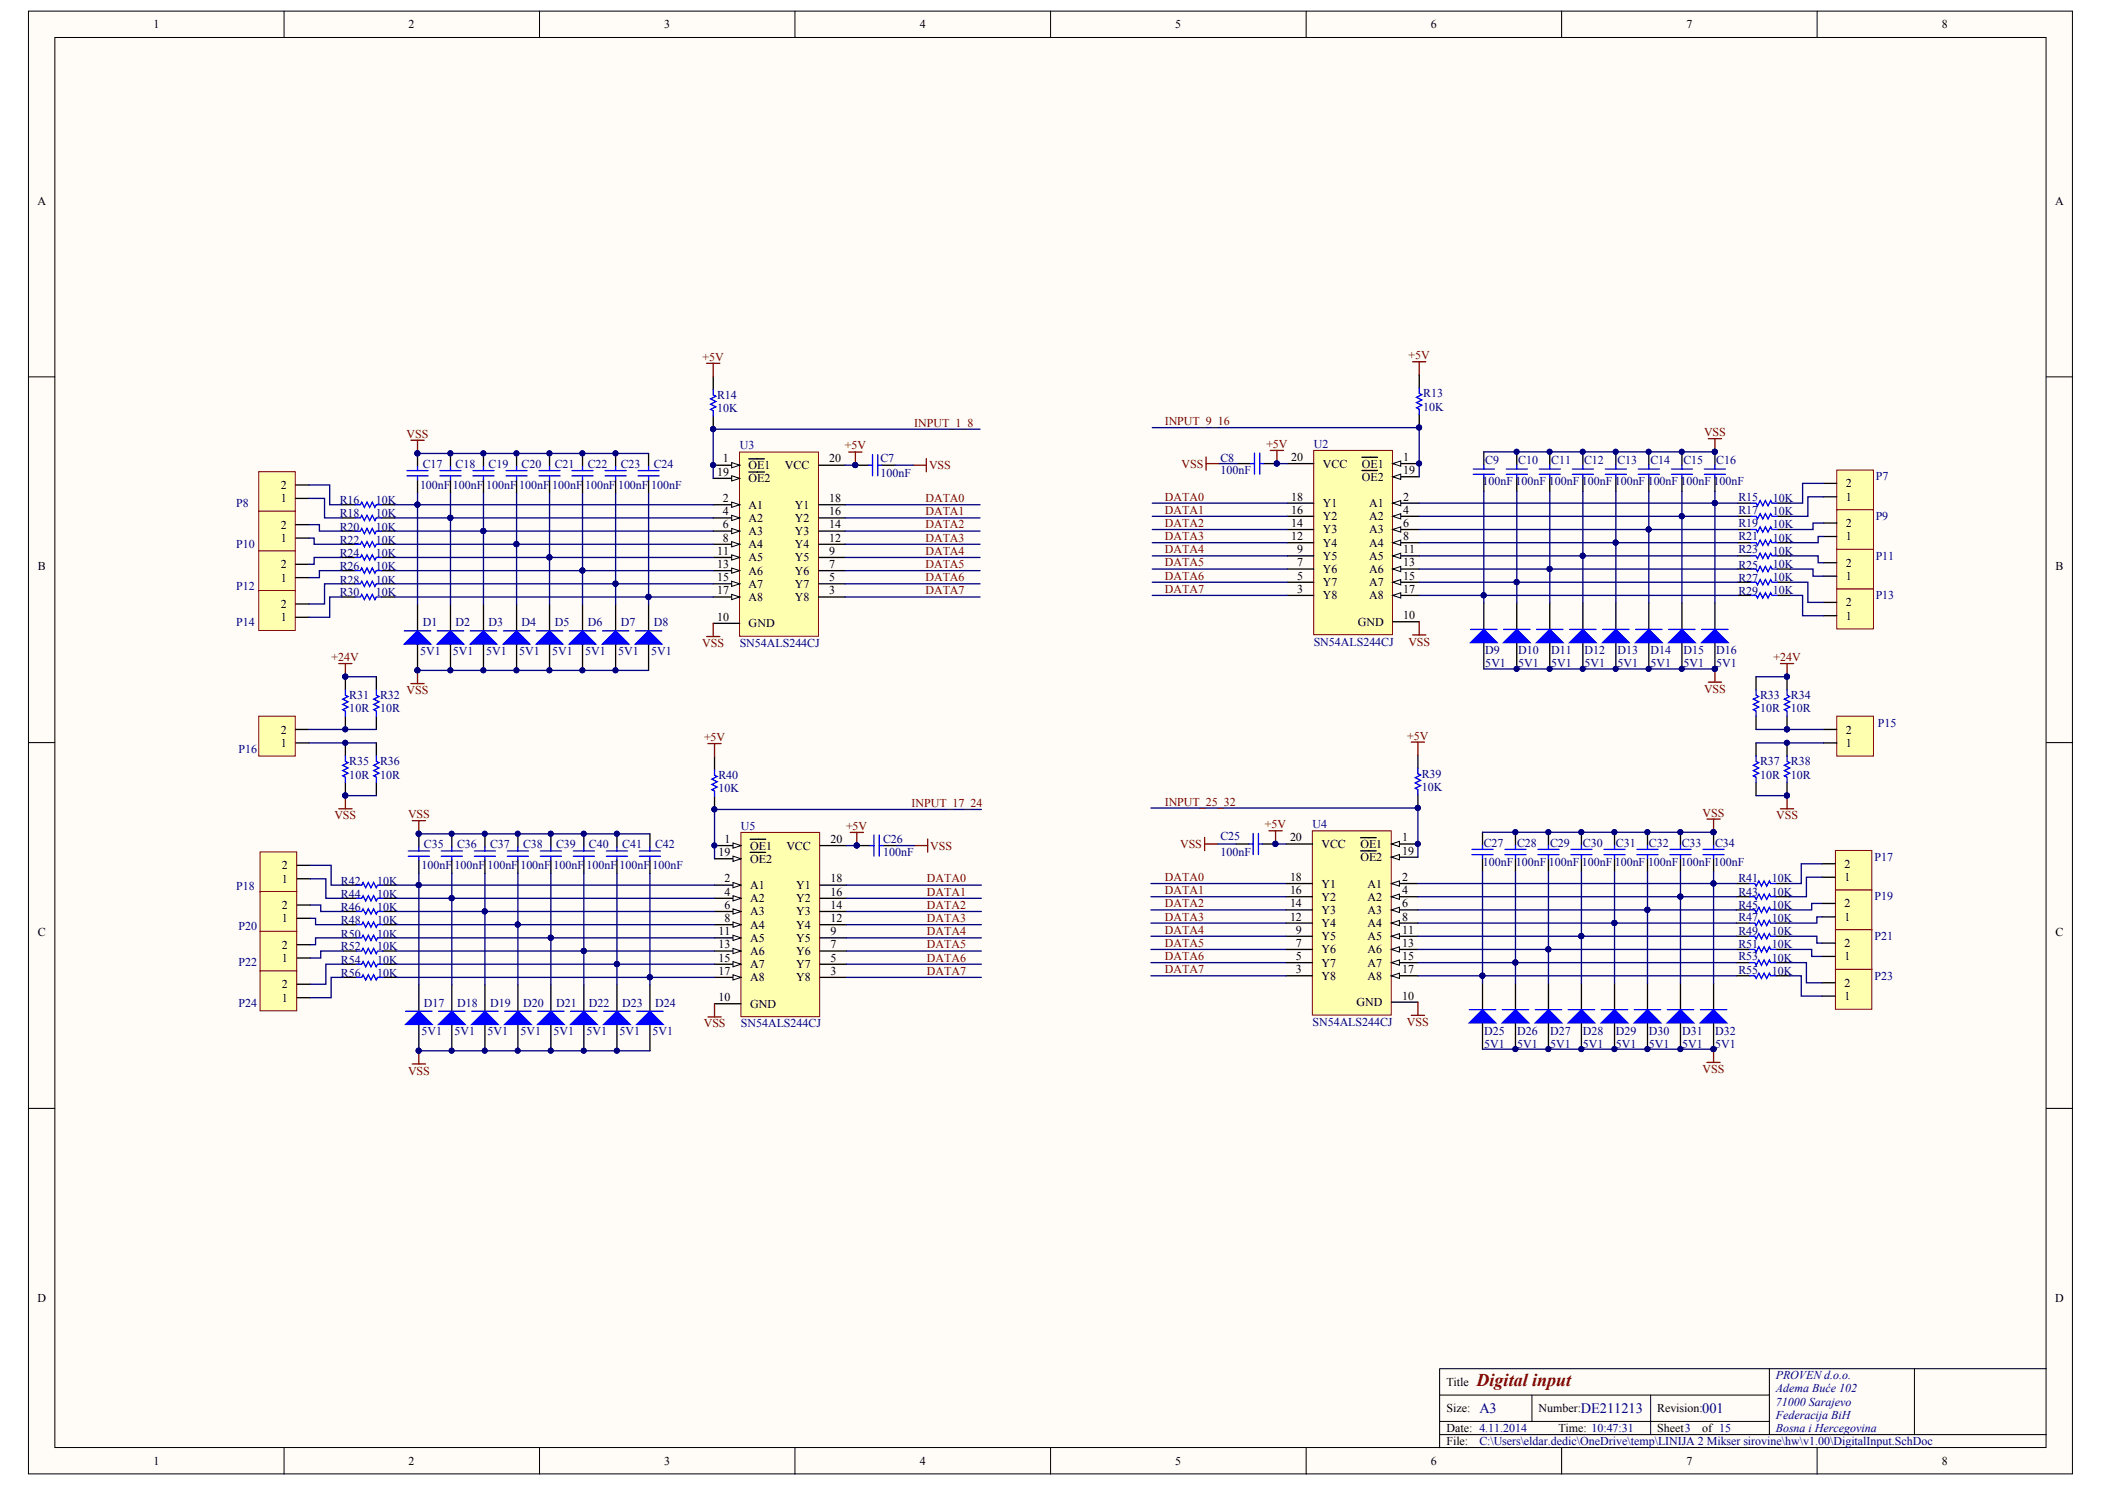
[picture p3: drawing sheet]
<svg xmlns="http://www.w3.org/2000/svg" width="297mm" height="210mm" viewBox="0 0 297 210" stroke-linecap="round" stroke-linejoin="round" font-family="sans-serif">
<defs><g id="words">
<text font-size="2.5" fill="#800000" x="208.4" y="195.5">Digital input</text>
<g font-size="2" fill="#000080">
<text x="208.8" y="199.3">A3</text>
<text x="223.1" y="199.3">DE211213</text>
<text x="240.2" y="199.3">001</text>
</g>
<g font-size="1.7">
<text x="21.6" y="4">1</text>
<text x="57.7" y="4">2</text>
<text x="93.7" y="4">3</text>
<text x="129.8" y="4">4</text>
<text x="165.8" y="4">5</text>
<text x="201.9" y="4">6</text>
<text x="238" y="4">7</text>
<text x="274" y="4">8</text>
<text x="5.3" y="28.9">A</text>
<text x="290" y="28.9">A</text>
<text x="102" y="65.2">1</text>
<text x="117" y="65.2">20</text>
<text x="182.2" y="65">20</text>
<text x="186.7" y="66">VCC</text>
<text x="192.2" y="66">OE1</text>
<text x="198" y="65">1</text>
<text x="39.6" y="70.9">1</text>
<text x="39.6" y="69">2</text>
<text x="101.2" y="67.1">19</text>
<text x="102" y="70.8">2</text>
<text x="105.6" y="66.2">OE1</text>
<text x="105.6" y="71.7">A1</text>
<text x="105.6" y="68">OE2</text>
<text x="110.8" y="66.2">VCC</text>
<text x="112.2" y="71.7">Y1</text>
<text x="117" y="70.8">18</text>
<text x="182.2" y="70.6">18</text>
<text x="186.7" y="71.5">Y1</text>
<text x="192.2" y="67.8">OE2</text>
<text x="193.2" y="71.5">A1</text>
<text x="198" y="70.6">2</text>
<text x="198" y="66.9">19</text>
<text x="260.5" y="70.6">1</text>
<text x="260.5" y="68.7">2</text>
<text x="39.6" y="76.5">1</text>
<text x="39.6" y="74.6">2</text>
<text x="102" y="72.7">4</text>
<text x="102" y="74.5">6</text>
<text x="102" y="76.4">8</text>
<text x="105.6" y="73.6">A2</text>
<text x="105.6" y="75.5">A3</text>
<text x="105.6" y="77.3">A4</text>
<text x="112.2" y="77.3">Y4</text>
<text x="112.2" y="75.5">Y3</text>
<text x="112.2" y="73.6">Y2</text>
<text x="117" y="76.4">12</text>
<text x="117" y="74.5">14</text>
<text x="117" y="72.7">16</text>
<text x="182.2" y="76.2">12</text>
<text x="182.2" y="74.3">14</text>
<text x="182.2" y="72.5">16</text>
<text x="186.7" y="77.1">Y4</text>
<text x="186.7" y="75.3">Y3</text>
<text x="186.7" y="73.4">Y2</text>
<text x="193.2" y="73.4">A2</text>
<text x="193.2" y="75.3">A3</text>
<text x="193.2" y="77.1">A4</text>
<text x="198" y="72.5">4</text>
<text x="198" y="74.3">6</text>
<text x="198" y="76.2">8</text>
<text x="260.5" y="76.2">1</text>
<text x="260.5" y="74.4">2</text>
<text x="5.3" y="80.5">B</text>
<text x="39.6" y="82.1">1</text>
<text x="39.6" y="80.2">2</text>
<text x="101.2" y="78.3">11</text>
<text x="101.2" y="80.1">13</text>
<text x="101.2" y="82">15</text>
<text x="101.2" y="83.8">17</text>
<text x="105.6" y="79.2">A5</text>
<text x="105.6" y="81">A6</text>
<text x="105.6" y="82.9">A7</text>
<text x="112.2" y="82.9">Y7</text>
<text x="112.2" y="81">Y6</text>
<text x="112.2" y="79.2">Y5</text>
<text x="117" y="83.8">3</text>
<text x="117" y="82">5</text>
<text x="117" y="80.1">7</text>
<text x="117" y="78.3">9</text>
<text x="183" y="83.6">3</text>
<text x="183" y="81.8">5</text>
<text x="183" y="79.9">7</text>
<text x="183" y="78">9</text>
<text x="186.7" y="82.7">Y7</text>
<text x="186.7" y="80.8">Y6</text>
<text x="186.7" y="79">Y5</text>
<text x="193.2" y="79">A5</text>
<text x="193.2" y="80.8">A6</text>
<text x="193.2" y="82.7">A7</text>
<text x="198" y="78">11</text>
<text x="198" y="79.9">13</text>
<text x="198" y="81.8">15</text>
<text x="198" y="83.6">17</text>
<text x="260.5" y="81.8">1</text>
<text x="260.5" y="79.9">2</text>
<text x="290" y="80.5">B</text>
<text x="39.6" y="87.6">1</text>
<text x="39.6" y="85.8">2</text>
<text x="101.2" y="87.6">10</text>
<text x="105.6" y="88.5">GND</text>
<text x="105.6" y="84.8">A8</text>
<text x="112.2" y="84.8">Y8</text>
<text x="186.7" y="84.6">Y8</text>
<text x="191.6" y="88.3">GND</text>
<text x="193.2" y="84.6">A8</text>
<text x="198" y="87.3">10</text>
<text x="260.5" y="87.4">1</text>
<text x="260.5" y="85.5">2</text>
<text x="39.6" y="105.3">1</text>
<text x="39.6" y="103.5">2</text>
<text x="260.5" y="105.3">1</text>
<text x="260.5" y="103.5">2</text>
<text x="102.2" y="118.9">1</text>
<text x="105.9" y="119.8">OE1</text>
<text x="111" y="119.8">VCC</text>
<text x="117.2" y="118.9">20</text>
<text x="182" y="118.7">20</text>
<text x="186.5" y="119.6">VCC</text>
<text x="192" y="119.6">OE1</text>
<text x="197.8" y="118.7">1</text>
<text x="39.8" y="124.5">1</text>
<text x="39.8" y="122.6">2</text>
<text x="101.4" y="120.8">19</text>
<text x="102.2" y="124.5">2</text>
<text x="105.9" y="125.4">A1</text>
<text x="105.9" y="121.7">OE2</text>
<text x="112.4" y="125.4">Y1</text>
<text x="117.2" y="124.5">18</text>
<text x="182" y="124.3">18</text>
<text x="186.5" y="125.2">Y1</text>
<text x="192" y="121.5">OE2</text>
<text x="193" y="125.2">A1</text>
<text x="197.8" y="124.3">2</text>
<text x="197.8" y="120.6">19</text>
<text x="260.3" y="124.3">1</text>
<text x="260.3" y="122.4">2</text>
<text x="39.8" y="130.1">1</text>
<text x="39.8" y="128.2">2</text>
<text x="101.4" y="131.9">11</text>
<text x="102.2" y="126.3">4</text>
<text x="102.2" y="128.2">6</text>
<text x="102.2" y="130.1">8</text>
<text x="105.9" y="127.3">A2</text>
<text x="105.9" y="129.1">A3</text>
<text x="105.9" y="131">A4</text>
<text x="112.4" y="131">Y4</text>
<text x="112.4" y="129.1">Y3</text>
<text x="112.4" y="127.3">Y2</text>
<text x="117.2" y="130.1">12</text>
<text x="117.2" y="128.2">14</text>
<text x="117.2" y="126.3">16</text>
<text x="117.2" y="131.9">9</text>
<text x="182" y="129.9">12</text>
<text x="182" y="128">14</text>
<text x="182" y="126.1">16</text>
<text x="182.9" y="131.7">9</text>
<text x="186.5" y="130.8">Y4</text>
<text x="186.5" y="128.9">Y3</text>
<text x="186.5" y="127.1">Y2</text>
<text x="193" y="127.1">A2</text>
<text x="193" y="128.9">A3</text>
<text x="193" y="130.8">A4</text>
<text x="197.8" y="126.1">4</text>
<text x="197.8" y="128">6</text>
<text x="197.8" y="129.9">8</text>
<text x="197.8" y="131.7">11</text>
<text x="260.3" y="129.9">1</text>
<text x="260.3" y="128">2</text>
<text x="5.3" y="132.1">C</text>
<text x="39.8" y="135.7">1</text>
<text x="39.8" y="133.8">2</text>
<text x="101.4" y="133.8">13</text>
<text x="101.4" y="135.6">15</text>
<text x="101.4" y="137.5">17</text>
<text x="105.9" y="132.9">A5</text>
<text x="105.9" y="134.7">A6</text>
<text x="105.9" y="136.6">A7</text>
<text x="112.4" y="136.6">Y7</text>
<text x="112.4" y="134.7">Y6</text>
<text x="112.4" y="132.9">Y5</text>
<text x="117.2" y="137.5">3</text>
<text x="117.2" y="135.6">5</text>
<text x="117.2" y="133.8">7</text>
<text x="182.9" y="137.3">3</text>
<text x="182.9" y="135.4">5</text>
<text x="182.9" y="133.6">7</text>
<text x="186.5" y="136.4">Y7</text>
<text x="186.5" y="134.5">Y6</text>
<text x="186.5" y="132.6">Y5</text>
<text x="193" y="132.6">A5</text>
<text x="193" y="134.5">A6</text>
<text x="193" y="136.4">A7</text>
<text x="197.8" y="133.6">13</text>
<text x="197.8" y="135.4">15</text>
<text x="197.8" y="137.3">17</text>
<text x="260.3" y="135.5">1</text>
<text x="260.3" y="133.6">2</text>
<text x="290" y="132.1">C</text>
<text x="39.8" y="141.3">1</text>
<text x="39.8" y="139.4">2</text>
<text x="101.4" y="141.2">10</text>
<text x="105.9" y="142.2">GND</text>
<text x="105.9" y="138.4">A8</text>
<text x="112.4" y="138.4">Y8</text>
<text x="186.5" y="138.2">Y8</text>
<text x="191.4" y="141.9">GND</text>
<text x="193" y="138.2">A8</text>
<text x="197.8" y="141">10</text>
<text x="260.3" y="141.1">1</text>
<text x="260.3" y="139.2">2</text>
<text x="5.3" y="183.7">D</text>
<text x="290" y="183.7">D</text>
<text x="204.1" y="195.5">Title</text>
<text x="204.1" y="199.2">Size:</text>
<text x="204.1" y="202">Date: 4.11.2014</text>
<text x="204.1" y="203.9">File:</text>
<text x="217.1" y="199.2">Number:</text>
<text x="219.9" y="202">Time: 10:47:31</text>
<text x="233.9" y="199.2">Revision:</text>
<text x="233.9" y="202">Sheet3</text>
<text x="240.2" y="202">of 15</text>
<text x="21.6" y="206.6">1</text>
<text x="57.7" y="206.6">2</text>
<text x="93.7" y="206.6">3</text>
<text x="129.8" y="206.6">4</text>
<text x="165.8" y="206.6">5</text>
<text x="201.9" y="206.6">6</text>
<text x="238" y="206.6">7</text>
<text x="274" y="206.6">8</text>
</g>
<g font-size="1.7" fill="#800000">
<text x="99.1" y="50.9">+5V</text>
<text x="198.8" y="50.7">+5V</text>
<text x="164.4" y="60">INPUT_9_16</text>
<text x="57.4" y="61.7">VSS</text>
<text x="119.2" y="63.4">+5V</text>
<text x="129" y="60.2">INPUT_1_8</text>
<text x="166.7" y="66">VSS</text>
<text x="178.7" y="63.2">+5V</text>
<text x="240.5" y="61.5">VSS</text>
<text x="130.6" y="70.8">DATA0</text>
<text x="131.1" y="66.2">VSS</text>
<text x="164.4" y="70.6">DATA0</text>
<text x="130.6" y="72.7">DATA1</text>
<text x="130.6" y="74.5">DATA2</text>
<text x="130.6" y="76.4">DATA3</text>
<text x="164.4" y="72.5">DATA1</text>
<text x="164.4" y="74.3">DATA2</text>
<text x="164.4" y="76.2">DATA3</text>
<text x="130.6" y="78.3">DATA4</text>
<text x="130.6" y="80.1">DATA5</text>
<text x="130.6" y="82">DATA6</text>
<text x="130.6" y="83.8">DATA7</text>
<text x="164.4" y="78">DATA4</text>
<text x="164.4" y="79.9">DATA5</text>
<text x="164.4" y="81.8">DATA6</text>
<text x="164.4" y="83.6">DATA7</text>
<text x="46.8" y="93.3">+24V</text>
<text x="99.1" y="91.3">VSS</text>
<text x="198.7" y="91.1">VSS</text>
<text x="250.3" y="93.3">+24V</text>
<text x="57.4" y="97.9">VSS</text>
<text x="240.5" y="97.7">VSS</text>
<text x="99.3" y="104.5">+5V</text>
<text x="198.6" y="104.3">+5V</text>
<text x="128.6" y="113.8">INPUT_17_24</text>
<text x="164.4" y="113.6">INPUT_25_32</text>
<text x="47.2" y="115.6">VSS</text>
<text x="57.6" y="115.4">VSS</text>
<text x="119.4" y="117.1">+5V</text>
<text x="131.3" y="119.8">VSS</text>
<text x="166.5" y="119.6">VSS</text>
<text x="178.5" y="116.8">+5V</text>
<text x="240.2" y="115.2">VSS</text>
<text x="250.6" y="115.6">VSS</text>
<text x="130.8" y="124.5">DATA0</text>
<text x="164.4" y="124.3">DATA0</text>
<text x="130.8" y="126.3">DATA1</text>
<text x="130.8" y="128.2">DATA2</text>
<text x="130.8" y="130.1">DATA3</text>
<text x="130.8" y="131.9">DATA4</text>
<text x="164.4" y="126.1">DATA1</text>
<text x="164.4" y="128">DATA2</text>
<text x="164.4" y="129.9">DATA3</text>
<text x="164.4" y="131.7">DATA4</text>
<text x="130.8" y="133.8">DATA5</text>
<text x="130.8" y="135.6">DATA6</text>
<text x="130.8" y="137.5">DATA7</text>
<text x="164.4" y="133.6">DATA5</text>
<text x="164.4" y="135.4">DATA6</text>
<text x="164.4" y="137.3">DATA7</text>
<text x="99.3" y="144.9">VSS</text>
<text x="198.5" y="144.7">VSS</text>
<text x="57.6" y="151.6">VSS</text>
<text x="240.2" y="151.4">VSS</text>
</g>
<g font-size="1.7" fill="#000080">
<text x="101.2" y="56.3">R14</text>
<text x="101.2" y="58.1">10K</text>
<text x="200.8" y="56.1">R13</text>
<text x="200.8" y="57.9">10K</text>
<text x="104.4" y="63.4">U3</text>
<text x="124.2" y="65.1">C7</text>
<text x="172.2" y="65.1">C8</text>
<text x="185.4" y="63.2">U2</text>
<text x="209.6" y="65.5">C9</text>
<text x="214.2" y="65.5">C10</text>
<text x="218.9" y="65.5">C11</text>
<text x="223.5" y="65.5">C12</text>
<text x="228.2" y="65.5">C13</text>
<text x="232.9" y="65.5">C14</text>
<text x="237.5" y="65.5">C15</text>
<text x="242.2" y="65.5">C16</text>
<text x="33.3" y="71.5">P8</text>
<text x="47.9" y="71.2">R16</text>
<text x="53.1" y="71.2">10K</text>
<text x="59.3" y="69">100nF 100nF 100nF 100nF 100nF 100nF 100nF 100nF</text>
<text x="59.6" y="66">C17</text>
<text x="64.3" y="66">C18</text>
<text x="68.9" y="66">C19</text>
<text x="73.6" y="66">C20</text>
<text x="78.3" y="66">C21</text>
<text x="82.9" y="66">C22</text>
<text x="87.6" y="66">C23</text>
<text x="92.2" y="66">C24</text>
<text x="124.2" y="67.3">100nF</text>
<text x="172.2" y="66.9">100nF</text>
<text x="209.2" y="68.5">100nF 100nF 100nF 100nF 100nF 100nF 100nF 100nF</text>
<text x="245.3" y="70.7">R15</text>
<text x="250.2" y="70.8">10K</text>
<text x="264.7" y="67.8">P7</text>
<text x="33.3" y="77.3">P10</text>
<text x="47.9" y="73">R18</text>
<text x="47.9" y="74.9">R20</text>
<text x="47.9" y="76.7">R22</text>
<text x="53.1" y="73">10K</text>
<text x="53.1" y="74.9">10K</text>
<text x="53.1" y="76.7">10K</text>
<text x="245.3" y="72.6">R17</text>
<text x="245.3" y="74.4">R19</text>
<text x="245.3" y="76.2">R21</text>
<text x="250.2" y="72.7">10K</text>
<text x="250.2" y="74.5">10K</text>
<text x="250.2" y="76.4">10K</text>
<text x="264.7" y="73.4">P9</text>
<text x="33.3" y="83.2">P12</text>
<text x="47.9" y="78.6">R24</text>
<text x="47.9" y="80.4">R26</text>
<text x="47.9" y="82.3">R28</text>
<text x="53.1" y="78.6">10K</text>
<text x="53.1" y="80.4">10K</text>
<text x="53.1" y="82.3">10K</text>
<text x="245.3" y="78">R23</text>
<text x="245.3" y="80.2">R25</text>
<text x="245.3" y="82.1">R27</text>
<text x="245.3" y="83.9">R29</text>
<text x="250.2" y="78.3">10K</text>
<text x="250.2" y="80.1">10K</text>
<text x="250.2" y="82">10K</text>
<text x="250.2" y="83.8">10K</text>
<text x="264.7" y="79">P11</text>
<text x="33.3" y="88.3">P14</text>
<text x="47.9" y="84.1">R30</text>
<text x="53.1" y="84.1">10K</text>
<text x="59.6" y="88.4">D1</text>
<text x="64.3" y="88.4">D2</text>
<text x="68.9" y="88.4">D3</text>
<text x="73.6" y="88.4">D4</text>
<text x="78.3" y="88.4">D5</text>
<text x="82.9" y="88.4">D6</text>
<text x="87.6" y="88.4">D7</text>
<text x="92.2" y="88.4">D8</text>
<text x="264.7" y="84.6">P13</text>
<text x="59.3" y="92.4">5V1</text>
<text x="63.9" y="92.4">5V1</text>
<text x="68.6" y="92.4">5V1</text>
<text x="73.3" y="92.4">5V1</text>
<text x="77.9" y="92.4">5V1</text>
<text x="82.6" y="92.4">5V1</text>
<text x="87.2" y="92.4">5V1</text>
<text x="91.9" y="92.4">5V1</text>
<text x="104.4" y="91.3">SN54ALS244CJ</text>
<text x="185.4" y="91.1">SN54ALS244CJ</text>
<text x="209.6" y="92.3">D9</text>
<text x="209.6" y="94.1">5V1</text>
<text x="214.2" y="92.3">D10</text>
<text x="214.2" y="94.1">5V1</text>
<text x="218.9" y="92.3">D11</text>
<text x="218.9" y="94.1">5V1</text>
<text x="223.6" y="92.3">D12</text>
<text x="223.6" y="94.1">5V1</text>
<text x="228.2" y="92.3">D13</text>
<text x="228.2" y="94.1">5V1</text>
<text x="232.9" y="92.3">D14</text>
<text x="232.9" y="94.1">5V1</text>
<text x="237.5" y="92.3">D15</text>
<text x="237.5" y="94.1">5V1</text>
<text x="242.2" y="92.3">D16</text>
<text x="242.2" y="94.1">5V1</text>
<text x="49.3" y="98.6">R31</text>
<text x="49.3" y="100.5">10R</text>
<text x="53.6" y="98.6">R32</text>
<text x="53.6" y="100.5">10R</text>
<text x="248.4" y="98.6">R33</text>
<text x="248.4" y="100.5">10R</text>
<text x="252.7" y="98.6">R34</text>
<text x="252.7" y="100.5">10R</text>
<text x="33.7" y="106.2">P16</text>
<text x="49.3" y="108">R35</text>
<text x="53.6" y="108">R36</text>
<text x="248.4" y="108">R37</text>
<text x="252.7" y="108">R38</text>
<text x="265" y="102.6">P15</text>
<text x="49.3" y="109.8">10R</text>
<text x="53.6" y="109.8">10R</text>
<text x="101.4" y="109.9">R40</text>
<text x="101.4" y="111.8">10K</text>
<text x="200.6" y="109.7">R39</text>
<text x="200.6" y="111.6">10K</text>
<text x="248.4" y="109.8">10R</text>
<text x="252.7" y="109.8">10R</text>
<text x="59.8" y="119.7">C35</text>
<text x="64.5" y="119.7">C36</text>
<text x="69.2" y="119.7">C37</text>
<text x="73.8" y="119.7">C38</text>
<text x="78.5" y="119.7">C39</text>
<text x="83.1" y="119.7">C40</text>
<text x="87.8" y="119.7">C41</text>
<text x="92.5" y="119.7">C42</text>
<text x="104.5" y="117.1">U5</text>
<text x="124.6" y="118.9">C26</text>
<text x="172.2" y="118.5">C25</text>
<text x="185.2" y="116.8">U4</text>
<text x="209.4" y="119.5">C27</text>
<text x="214.1" y="119.5">C28</text>
<text x="218.7" y="119.5">C29</text>
<text x="223.4" y="119.5">C30</text>
<text x="228" y="119.5">C31</text>
<text x="232.7" y="119.5">C32</text>
<text x="237.3" y="119.5">C33</text>
<text x="242" y="119.5">C34</text>
<text x="33.3" y="125.6">P18</text>
<text x="48.1" y="124.8">R42</text>
<text x="53.2" y="124.8">10K</text>
<text x="59.5" y="122.6">100nF 100nF 100nF 100nF 100nF 100nF 100nF 100nF</text>
<text x="124.6" y="120.7">100nF</text>
<text x="172.2" y="120.7">100nF</text>
<text x="209.3" y="122.2">100nF 100nF 100nF 100nF 100nF 100nF 100nF 100nF</text>
<text x="245.3" y="124.5">R41</text>
<text x="250" y="124.5">10K</text>
<text x="264.5" y="121.4">P17</text>
<text x="33.7" y="131.1">P20</text>
<text x="48.1" y="126.6">R44</text>
<text x="48.1" y="128.5">R46</text>
<text x="48.1" y="130.4">R48</text>
<text x="53.2" y="126.6">10K</text>
<text x="53.2" y="128.5">10K</text>
<text x="53.2" y="130.4">10K</text>
<text x="245.3" y="126.3">R43</text>
<text x="245.3" y="128.2">R45</text>
<text x="245.3" y="130">R47</text>
<text x="245.3" y="131.8">R49</text>
<text x="250" y="126.3">10K</text>
<text x="250" y="128.2">10K</text>
<text x="250" y="130.1">10K</text>
<text x="250" y="131.9">10K</text>
<text x="264.5" y="127">P19</text>
<text x="33.7" y="136.2">P22</text>
<text x="48.1" y="132.3">R50</text>
<text x="48.1" y="134.1">R52</text>
<text x="48.1" y="136">R54</text>
<text x="48.1" y="137.8">R56</text>
<text x="53.2" y="132.3">10K</text>
<text x="53.2" y="134.1">10K</text>
<text x="53.2" y="136">10K</text>
<text x="53.2" y="137.8">10K</text>
<text x="245.3" y="133.7">R51</text>
<text x="245.3" y="135.5">R53</text>
<text x="245.3" y="137.3">R55</text>
<text x="250" y="133.8">10K</text>
<text x="250" y="135.6">10K</text>
<text x="250" y="137.5">10K</text>
<text x="264.5" y="132.6">P21</text>
<text x="33.7" y="142.1">P24</text>
<text x="59.8" y="142">D17</text>
<text x="64.5" y="142">D18</text>
<text x="69.2" y="142">D19</text>
<text x="73.8" y="142">D20</text>
<text x="78.5" y="142">D21</text>
<text x="83.1" y="142">D22</text>
<text x="87.8" y="142">D23</text>
<text x="92.5" y="142">D24</text>
<text x="264.5" y="138.2">P23</text>
<text x="59.5" y="146">5V1</text>
<text x="64.1" y="146">5V1</text>
<text x="68.8" y="146">5V1</text>
<text x="73.4" y="146">5V1</text>
<text x="78.1" y="146">5V1</text>
<text x="82.8" y="146">5V1</text>
<text x="87.4" y="146">5V1</text>
<text x="92.1" y="146">5V1</text>
<text x="104.5" y="144.9">SN54ALS244CJ</text>
<text x="185.2" y="144.7">SN54ALS244CJ</text>
<text x="209.4" y="146">D25</text>
<text x="209.4" y="147.8">5V1</text>
<text x="214.1" y="146">D26</text>
<text x="214.1" y="147.8">5V1</text>
<text x="218.7" y="146">D27</text>
<text x="218.7" y="147.8">5V1</text>
<text x="223.4" y="146">D28</text>
<text x="223.4" y="147.8">5V1</text>
<text x="228" y="146">D29</text>
<text x="228" y="147.8">5V1</text>
<text x="232.7" y="146">D30</text>
<text x="232.7" y="147.8">5V1</text>
<text x="237.4" y="146">D31</text>
<text x="237.4" y="147.8">5V1</text>
<text x="242" y="146">D32</text>
<text x="242" y="147.8">5V1</text>
<text x="250.6" y="194.6">PROVENd.o.o.</text>
<text x="250.6" y="196.4">Adema Buće 102</text>
<text x="208.8" y="203.9">C:\Users\eldar.dedic\OneDrive\temp\LINIJA 2 Mikser sirovine\hw\v1.00\DigitalInput.SchDoc</text>
<text x="250.6" y="198.3">71000 Sarajevo</text>
<text x="250.6" y="200.1">Federacija BiH</text>
<text x="250.6" y="202">Bosna i Hercegovina</text>
</g>
</g></defs>
<g fill="#fffcf8" stroke="#000" stroke-width=".14">
<path d="M4 1.6h288.4v206.3h-288.4z"/>
<path d="M7.7 5.3h281v198.9h-281z"/>
</g>
<g fill="none" stroke="#000" stroke-width=".14">
<path d="M40.1 1.6v3.7M76.1 1.6v3.7M112.2 1.6v3.7M148.2 1.6v3.7M184.3 1.6v3.7M220.4 1.6v3.7M256.4 1.6v3.7M4 53.2h3.7M288.8 53.2h3.7M4 104.8h3.7M288.8 104.8h3.7M4 156.4h3.7"/>
<path d="M288.8 156.4h3.7M203.1 196.8h46.6M216.2 196.8v3.7M232.9 196.8v5.6M249.7 193.1v9.3M270.1 193.1h-67v11.1M288.8 193.1h-18.7v9.3M40.1 204.2v3.8M76.1 204.2v3.8M112.2 204.2v3.8M148.2 204.2v3.8M184.3 204.2v3.8"/>
<path d="M203.1 202.4h85.7M203.1 200.5h46.6M220.4 204.2v3.8M256.4 204.2v3.8"/>
</g>
<path d="M104.4 63.8h11.1v26h-11.1z" fill="#ffffb0" stroke="#800000" stroke-width=".14"/>
<path d="M100.6 65.6h3.8" fill="none" stroke="#000" stroke-width=".19"/>
<path d="M103.2 65.3l1.2 .3-1.2 .4z" fill="#fffcf8" stroke="#000" stroke-width=".14"/>
<path d="M100.6 71.2h3.8M105.7 64.7h2.2" fill="none" stroke="#000" stroke-width=".19"/>
<circle cx="100.6" cy="65.6" r=".35" fill="#000080" stroke="#000080" stroke-width=".14"/>
<path d="M103.2 70.8l1.2 .4-1.2 .4z" fill="#fffcf8" stroke="#000" stroke-width=".14"/>
<path d="M100.6 73.1h3.8" fill="none" stroke="#000" stroke-width=".19"/>
<path d="M103.2 72.7l1.2 .4-1.2 .3z" fill="#fffcf8" stroke="#000" stroke-width=".14"/>
<path d="M100.6 74.9h3.8" fill="none" stroke="#000" stroke-width=".19"/>
<path d="M103.2 74.5l1.2 .4-1.2 .4z" fill="#fffcf8" stroke="#000" stroke-width=".14"/>
<path d="M100.6 76.8h3.8" fill="none" stroke="#000" stroke-width=".19"/>
<path d="M103.2 76.4l1.2 .4-1.2 .3z" fill="#fffcf8" stroke="#000" stroke-width=".14"/>
<path d="M100.6 78.6h3.8M115.5 76.8h3.8M115.5 74.9h3.8M115.5 73.1h3.8M115.5 71.2h3.8M115.5 78.6h3.8M100.6 87.9h3.8M115.5 84.2h3.8M115.5 82.4h3.8M115.5 80.5h3.8" fill="none" stroke="#000" stroke-width=".19"/>
<path d="M103.2 78.3l1.2 .3-1.2 .4z" fill="#fffcf8" stroke="#000" stroke-width=".14"/>
<path d="M100.6 80.5h3.8" fill="none" stroke="#000" stroke-width=".19"/>
<path d="M103.2 80.1l1.2 .4-1.2 .4z" fill="#fffcf8" stroke="#000" stroke-width=".14"/>
<path d="M100.6 82.4h3.8" fill="none" stroke="#000" stroke-width=".19"/>
<path d="M103.2 82l1.2 .4-1.2 .3z" fill="#fffcf8" stroke="#000" stroke-width=".14"/>
<path d="M100.6 84.2h3.8" fill="none" stroke="#000" stroke-width=".19"/>
<path d="M103.2 83.8l1.2 .4-1.2 .4z" fill="#fffcf8" stroke="#000" stroke-width=".14"/>
<path d="M100.6 67.5h3.8" fill="none" stroke="#000" stroke-width=".19"/>
<path d="M103.2 67.1l1.2 .4-1.2 .4z" fill="#fffcf8" stroke="#000" stroke-width=".14"/>
<g fill="none" stroke="#000" stroke-width=".19">
<path d="M48.3 71.2h1.8M48.3 73.1h1.8M48.3 74.9h1.8M48.3 76.8h1.8M48.3 78.6h1.8M53.8 71.2h1.9M53.8 73.1h1.9M53.8 74.9h1.9M53.8 76.8h1.9M53.8 78.6h1.9M58.9 64v1.8M58.9 67.7v1.8"/>
<path d="M63.6 64v1.8M63.6 67.7v1.8M68.2 64v1.8M68.2 67.7v1.8M72.9 64v1.8M72.9 67.7v1.8M77.5 64v1.8M77.5 67.7v1.8M82.2 64v1.8M82.2 67.7v1.8M86.9 64v1.8M86.9 67.7v1.8"/>
<path d="M91.5 64v1.8M91.5 67.7v1.8M105.7 66.6h2.2M115.5 65.6h3.8M120.7 65.6h1.9M124.4 65.6h1.9M48.3 80.5h1.8M48.3 82.4h1.8M48.3 84.2h1.8M53.8 80.5h1.9M53.8 82.4h1.9M53.8 84.2h1.9"/>
<path d="M58.9 85.3v3.7M58.9 90.9v3.7M63.6 85.3v3.7M63.6 90.9v3.7M68.2 85.3v3.7M68.2 90.9v3.7M72.9 85.3v3.7M72.9 90.9v3.7M77.5 85.3v3.7M77.5 90.9v3.7M82.2 85.3v3.7M82.2 90.9v3.7"/>
<path d="M86.9 85.3v3.7M86.9 90.9v3.7M91.5 85.3v3.7M91.5 90.9v3.7"/>
</g>
<g fill="#000080" stroke="#000080" stroke-width=".14">
<circle cx="100.6" cy="65.6" r=".35"/>
<circle cx="100.6" cy="60.5" r=".35"/>
<circle cx="120.7" cy="65.6" r=".35"/>
<circle cx="58.9" cy="94.6" r=".35"/>
<circle cx="63.6" cy="94.6" r=".35"/>
<circle cx="68.2" cy="94.6" r=".35"/>
<circle cx="72.9" cy="94.6" r=".35"/>
<circle cx="77.5" cy="94.6" r=".35"/>
<circle cx="82.2" cy="94.6" r=".35"/>
<circle cx="86.9" cy="94.6" r=".35"/>
<circle cx="58.9" cy="63.9" r=".35"/>
<circle cx="63.6" cy="63.9" r=".35"/>
<circle cx="82.2" cy="63.9" r=".35"/>
<circle cx="77.5" cy="63.9" r=".35"/>
<circle cx="72.9" cy="63.9" r=".35"/>
<circle cx="68.2" cy="63.9" r=".35"/>
<circle cx="86.9" cy="63.9" r=".35"/>
<circle cx="77.5" cy="78.6" r=".35"/>
</g>
<g fill="none" stroke="#000080" stroke-width=".19">
<path d="M55.7 78.6h21.8M58.9 64h32.6M119.3 71.2h19M119.3 73.1h19M119.3 74.9h19M119.3 76.8h19M119.3 78.6h19M119.3 65.6h1.4M126.3 65.6h2.6M138.3 60.5h-37.7v7M58.9 94.6h32.6M119.3 80.5h19"/>
<path d="M119.3 82.4h19M119.3 84.2h19"/>
</g>
<path d="M58 62.1h1.8M58.9 62.1v1.9M119.8 63.8h1.8M120.7 63.8v1.8M128.9 65.6h1.8M130.7 64.7v1.9M58 96.4h1.8M58.9 94.6v1.8M99.7 89.8h1.9M100.6 87.9v1.9" fill="none" stroke="#800000" stroke-width=".19"/>
<g fill="none" stroke="#00f" stroke-width=".19">
<path d="M50.1 71.2h.8l.1-.4 .4 .8 .4-.8 .4 .8 .3-.8 .4 .8 .2-.4h.7M50.1 73.1h.8l.1-.4 .4 .7 .4-.7 .4 .7 .3-.7 .4 .7 .2-.3h.7M50.1 74.9h.8l.1-.4 .4 .8 .4-.8 .4 .8 .3-.8 .4 .8 .2-.4h.7M50.1 76.8h.8l.1-.4 .4 .7 .4-.7 .4 .7 .3-.7 .4 .7 .2-.3h.7M50.1 78.6h.8l.1-.3 .4 .7 .4-.7 .4 .7 .3-.7 .4 .7 .2-.4h.7M57.4 66.4h3M57.4 67.1h3M58.9 65.8v.6M58.9 67.1v.6M62.1 66.4h3M62.1 67.1h3M63.6 65.8v.6"/>
<path d="M63.6 67.1v.6M66.7 66.4h3M66.7 67.1h3M68.2 65.8v.6M68.2 67.1v.6M71.4 66.4h3M71.4 67.1h3M72.9 65.8v.6M72.9 67.1v.6M76.1 66.4h2.9M76.1 67.1h2.9M77.5 65.8v.6"/>
<path d="M77.5 67.1v.6M80.7 66.4h3M80.7 67.1h3M82.2 65.8v.6M82.2 67.1v.6M85.4 66.4h3M85.4 67.1h3M86.9 65.8v.6M86.9 67.1v.6M90 66.4h3M90 67.1h3M91.5 65.8v.6"/>
<path d="M91.5 67.1v.6M122.6 65.6h.5M123.1 64.1v3M123.9 64.1v3M123.9 65.6h.5M50.1 80.5h.8l.1-.4 .4 .8 .4-.8 .4 .8 .3-.8 .4 .8 .2-.4h.7M50.1 82.4h.8l.1-.4 .4 .7 .4-.7 .4 .7 .3-.7 .4 .7 .2-.3h.7M50.1 84.2h.8l.1-.4 .4 .8 .4-.8 .4 .8 .3-.8 .4 .8 .2-.4h.7M57.1 89h3.7M61.7 89h3.7M66.4 89h3.7M71 89h3.8"/>
<path d="M75.7 89h3.7M80.3 89h3.8M85 89h3.7M89.7 89h3.7"/>
</g>
<g fill="#00f" stroke="#00f" stroke-width=".19">
<path d="M57.1 90.9l1.8-1.9 1.9 1.9z"/>
<path d="M61.7 90.9l1.9-1.9 1.8 1.9z"/>
<path d="M66.4 90.9l1.8-1.9 1.9 1.9z"/>
<path d="M71 90.9l1.9-1.9 1.9 1.9z"/>
<path d="M75.7 90.9l1.8-1.9 1.9 1.9z"/>
<path d="M80.3 90.9l1.9-1.9 1.9 1.9z"/>
<path d="M85 90.9l1.9-1.9 1.8 1.9z"/>
<path d="M89.7 90.9l1.8-1.9 1.9 1.9z"/>
</g>
<path d="M36.5 66.5h5.2v5.6h-5.2z" fill="#ffffb0" stroke="#800000" stroke-width=".14"/>
<path d="M41.7 70.3h1.9M41.7 68.4h1.9" fill="none" stroke="#000" stroke-width=".19"/>
<path d="M36.5 72.1h5.2v5.6h-5.2z" fill="#ffffb0" stroke="#800000" stroke-width=".14"/>
<path d="M41.7 75.9h1.9M41.7 74h1.9" fill="none" stroke="#000" stroke-width=".19"/>
<path d="M36.5 77.7h5.2v5.6h-5.2z" fill="#ffffb0" stroke="#800000" stroke-width=".14"/>
<path d="M41.7 79.6h1.9M41.7 81.5h1.9" fill="none" stroke="#000" stroke-width=".19"/>
<path d="M36.5 83.3h5.2v5.6h-5.2z" fill="#ffffb0" stroke="#800000" stroke-width=".14"/>
<path d="M41.7 87.1h1.9M41.7 85.2h1.9" fill="none" stroke="#000" stroke-width=".19"/>
<g fill="none" stroke="#000080" stroke-width=".19">
<path d="M43.6 68.4h2.9v2.8h1.8M43.6 70.3h2.2v2.8h2.5M43.6 74h1.5v.9h3.2M43.6 75.9h.7v.9h4M48.3 78.6h-4v1h-.7M55.7 71.2h44.9M55.7 73.1h44.9M55.7 74.9h44.9M55.7 76.8h44.9M58.9 69.5v15.8M63.6 69.5v15.8M68.2 69.5v15.8"/>
<path d="M72.9 69.5v15.8M77.5 78.6h23.1M77.5 69.5v15.8M82.2 69.5v15.8M86.9 69.5v15.8M91.5 69.5v15.8M48.3 84.2h-1.8v2.9h-2.9M48.3 82.4h-2.5v2.8h-2.2M48.3 80.5h-3.2v1h-1.5M55.7 80.5h44.9M55.7 82.4h44.9M55.7 84.2h44.9"/>
</g>
<g fill="#000080" stroke="#000080" stroke-width=".14">
<circle cx="58.9" cy="71.2" r=".35"/>
<circle cx="63.6" cy="73" r=".35"/>
<circle cx="68.2" cy="74.9" r=".35"/>
<circle cx="72.9" cy="76.8" r=".35"/>
<circle cx="82.2" cy="80.5" r=".35"/>
<circle cx="86.9" cy="82.3" r=".35"/>
<circle cx="91.5" cy="84.2" r=".35"/>
<circle cx="77.5" cy="78.6" r=".35"/>
</g>
<path d="M104.6 117.4h11.1v26h-11.1z" fill="#ffffb0" stroke="#800000" stroke-width=".14"/>
<path d="M100.8 119.3h3.8" fill="none" stroke="#000" stroke-width=".19"/>
<path d="M103.4 118.9l1.2 .4-1.2 .4z" fill="#fffcf8" stroke="#000" stroke-width=".14"/>
<path d="M105.9 118.4h2.1M100.8 124.9h3.8" fill="none" stroke="#000" stroke-width=".19"/>
<circle cx="100.8" cy="119.3" r=".35" fill="#000080" stroke="#000080" stroke-width=".14"/>
<path d="M103.4 124.5l1.2 .4-1.2 .3z" fill="#fffcf8" stroke="#000" stroke-width=".14"/>
<path d="M100.8 126.7h3.8" fill="none" stroke="#000" stroke-width=".19"/>
<path d="M103.4 126.3l1.2 .4-1.2 .4z" fill="#fffcf8" stroke="#000" stroke-width=".14"/>
<path d="M100.8 128.6h3.8" fill="none" stroke="#000" stroke-width=".19"/>
<path d="M103.4 128.2l1.2 .4-1.2 .3z" fill="#fffcf8" stroke="#000" stroke-width=".14"/>
<path d="M100.8 130.4h3.8" fill="none" stroke="#000" stroke-width=".19"/>
<path d="M103.4 130.1l1.2 .3-1.2 .4z" fill="#fffcf8" stroke="#000" stroke-width=".14"/>
<path d="M100.8 132.3h3.8M115.7 130.4h3.7M115.7 128.6h3.7M115.7 126.7h3.7M115.7 124.9h3.7M115.7 137.9h3.7M115.7 136h3.7M115.7 134.2h3.7M115.7 132.3h3.7M100.8 141.6h3.8" fill="none" stroke="#000" stroke-width=".19"/>
<path d="M103.4 131.9l1.2 .4-1.2 .4z" fill="#fffcf8" stroke="#000" stroke-width=".14"/>
<path d="M100.8 134.2h3.8" fill="none" stroke="#000" stroke-width=".19"/>
<path d="M103.4 133.8l1.2 .4-1.2 .3z" fill="#fffcf8" stroke="#000" stroke-width=".14"/>
<path d="M100.8 136h3.8" fill="none" stroke="#000" stroke-width=".19"/>
<path d="M103.4 135.6l1.2 .4-1.2 .4z" fill="#fffcf8" stroke="#000" stroke-width=".14"/>
<path d="M100.8 137.9h3.8" fill="none" stroke="#000" stroke-width=".19"/>
<path d="M103.4 137.5l1.2 .4-1.2 .3z" fill="#fffcf8" stroke="#000" stroke-width=".14"/>
<path d="M100.8 121.1h3.8" fill="none" stroke="#000" stroke-width=".19"/>
<path d="M103.4 120.8l1.2 .3-1.2 .4z" fill="#fffcf8" stroke="#000" stroke-width=".14"/>
<g fill="none" stroke="#000" stroke-width=".19">
<path d="M59.1 117.6v1.9M63.8 117.6v1.9M68.4 117.6v1.9M73.1 117.6v1.9M77.7 117.6v1.9M82.4 117.6v1.9M87.1 117.6v1.9M91.7 117.6v1.9M115.7 119.3h3.7M120.9 119.3h1.9M124.6 119.3h1.9M48.4 124.9h1.9"/>
<path d="M48.4 126.7h1.9M48.4 128.6h1.9M48.4 130.4h1.9M48.4 132.3h1.9M48.4 134.2h1.9M48.4 136h1.9M48.4 137.9h1.9M54 124.9h1.9M54 126.7h1.9M54 128.6h1.9M54 130.4h1.9M54 132.3h1.9"/>
<path d="M54 134.2h1.9M54 136h1.9M54 137.9h1.9M59.1 121.3v1.9M59.1 138.9v3.8M63.8 121.3v1.9M63.8 138.9v3.8M68.4 121.3v1.9M68.4 138.9v3.8M73.1 121.3v1.9M73.1 138.9v3.8M77.7 121.3v1.9"/>
<path d="M77.7 138.9v3.8M82.4 121.3v1.9M82.4 138.9v3.8M87.1 121.3v1.9M87.1 138.9v3.8M91.7 121.3v1.9M91.7 138.9v3.8M105.9 120.2h2.1M59.1 144.5v3.7M63.8 144.5v3.7M68.4 144.5v3.7M73.1 144.5v3.7"/>
<path d="M77.7 144.5v3.7M82.4 144.5v3.7M87.1 144.5v3.7M91.7 144.5v3.7"/>
</g>
<g fill="#000080" stroke="#000080" stroke-width=".14">
<circle cx="100.8" cy="119.3" r=".35"/>
<circle cx="100.8" cy="114.2" r=".35"/>
<circle cx="120.9" cy="119.3" r=".35"/>
<circle cx="59.1" cy="148.2" r=".35"/>
<circle cx="63.7" cy="148.2" r=".35"/>
<circle cx="68.4" cy="148.2" r=".35"/>
<circle cx="73" cy="148.2" r=".35"/>
<circle cx="77.7" cy="148.2" r=".35"/>
<circle cx="82.4" cy="148.2" r=".35"/>
<circle cx="87" cy="148.2" r=".35"/>
<circle cx="59.1" cy="117.6" r=".35"/>
<circle cx="63.7" cy="117.6" r=".35"/>
<circle cx="82.4" cy="117.6" r=".35"/>
<circle cx="77.7" cy="117.6" r=".35"/>
<circle cx="73" cy="117.6" r=".35"/>
<circle cx="68.4" cy="117.6" r=".35"/>
<circle cx="87" cy="117.6" r=".35"/>
<circle cx="77.7" cy="132.3" r=".35"/>
</g>
<g fill="none" stroke="#000080" stroke-width=".19">
<path d="M59.1 117.6h32.6M119.4 119.3h1.5M126.5 119.3h2.5M138.5 114.2h-37.7v6.9M55.9 132.3h21.8M119.4 124.9h19.1M119.4 126.7h19.1M119.4 128.6h19.1M119.4 130.4h19.1M119.4 132.3h19.1M119.4 134.2h19.1M119.4 136h19.1"/>
<path d="M119.4 137.9h19.1M59.1 148.2h32.6"/>
</g>
<path d="M58.2 115.8h1.8M59.1 115.8v1.8M120 117.4h1.8M120.9 117.4v1.9M129 119.3h1.9M130.9 118.4v1.8M58.2 150.1h1.8M59.1 148.2v1.9M99.9 143.5h1.9M100.8 141.6v1.9" fill="none" stroke="#800000" stroke-width=".19"/>
<g fill="none" stroke="#00f" stroke-width=".19">
<path d="M59.1 119.5v.5M63.8 119.5v.5M68.4 119.5v.5M73.1 119.5v.5M77.7 119.5v.5M82.4 119.5v.5M87.1 119.5v.5M91.7 119.5v.5M122.8 119.3h.5M123.3 117.8v3M124.1 117.8v3M124.1 119.3h.5"/>
<path d="M50.3 124.9h.7l.2-.4 .4 .7 .4-.7 .3 .7 .4-.7 .4 .7 .2-.3h.7M50.3 126.7h.7l.2-.4 .4 .8 .4-.8 .3 .8 .4-.8 .4 .8 .2-.4h.7M50.3 128.6h.7l.2-.4 .4 .7 .4-.7 .3 .7 .4-.7 .4 .7 .2-.3h.7M50.3 130.4h.7l.2-.3 .4 .7 .4-.7 .3 .7 .4-.7 .4 .7 .2-.4h.7M50.3 132.3h.7l.2-.4 .4 .8 .4-.8 .3 .8 .4-.8 .4 .8 .2-.4h.7M50.3 134.2h.7l.2-.4 .4 .7 .4-.7 .3 .7 .4-.7 .4 .7 .2-.3h.7M50.3 136h.7l.2-.4 .4 .8 .4-.8 .3 .8 .4-.8 .4 .8 .2-.4h.7M50.3 137.9h.7l.2-.4 .4 .7 .4-.7 .3 .7 .4-.7 .4 .7 .2-.3h.7M57.6 120h3M57.6 120.8h3M59.1 120.8v.5M62.3 120h2.9"/>
<path d="M62.3 120.8h2.9M63.8 120.8v.5M66.9 120h3M66.9 120.8h3M68.4 120.8v.5M71.6 120h3M71.6 120.8h3M73.1 120.8v.5M76.2 120h3M76.2 120.8h3M77.7 120.8v.5M80.9 120h3"/>
<path d="M80.9 120.8h3M82.4 120.8v.5M85.6 120h2.9M85.6 120.8h2.9M87.1 120.8v.5M90.2 120h3M90.2 120.8h3M91.7 120.8v.5M57.2 142.7h3.8M61.9 142.7h3.7M66.6 142.7h3.7M71.2 142.7h3.7"/>
<path d="M75.9 142.7h3.7M80.5 142.7h3.7M85.2 142.7h3.7M89.8 142.7h3.8"/>
</g>
<g fill="#00f" stroke="#00f" stroke-width=".19">
<path d="M57.2 144.5l1.9-1.8 1.9 1.8z"/>
<path d="M61.9 144.5l1.9-1.8 1.8 1.8z"/>
<path d="M66.6 144.5l1.8-1.8 1.9 1.8z"/>
<path d="M71.2 144.5l1.9-1.8 1.8 1.8z"/>
<path d="M75.9 144.5l1.8-1.8 1.9 1.8z"/>
<path d="M80.5 144.5l1.9-1.8 1.8 1.8z"/>
<path d="M85.2 144.5l1.9-1.8 1.8 1.8z"/>
<path d="M89.8 144.5l1.9-1.8 1.9 1.8z"/>
</g>
<path d="M36.7 120.2h5.2v5.6h-5.2z" fill="#ffffb0" stroke="#800000" stroke-width=".14"/>
<path d="M41.9 124h1.9M41.9 122.1h1.9" fill="none" stroke="#000" stroke-width=".19"/>
<path d="M36.7 125.8h5.2v5.6h-5.2z" fill="#ffffb0" stroke="#800000" stroke-width=".14"/>
<path d="M41.9 129.5h1.9M41.9 127.7h1.9" fill="none" stroke="#000" stroke-width=".19"/>
<path d="M36.7 131.4h5.2v5.6h-5.2z" fill="#ffffb0" stroke="#800000" stroke-width=".14"/>
<path d="M41.9 135.1h1.9M41.9 133.3h1.9" fill="none" stroke="#000" stroke-width=".19"/>
<path d="M36.7 137h5.2v5.6h-5.2z" fill="#ffffb0" stroke="#800000" stroke-width=".14"/>
<path d="M41.9 138.8h1.9M41.9 140.7h1.9" fill="none" stroke="#000" stroke-width=".19"/>
<g fill="none" stroke="#000080" stroke-width=".19">
<path d="M43.8 122.1h2.9v2.8h1.7M43.8 124h2.2v2.7h2.4M43.8 127.7h1.5v.9h3.1M43.8 129.5h.7v.9h3.9M48.4 137.9h-1.7v2.8h-2.9M48.4 136h-2.4v2.8h-2.2M48.4 134.2h-3.1v.9h-1.5M48.4 132.3h-3.9v1h-.7M55.9 124.9h44.9M55.9 126.7h44.9M55.9 128.6h44.9M55.9 130.4h44.9"/>
<path d="M55.9 134.2h44.9M55.9 136h44.9M55.9 137.9h44.9M59.1 123.2v15.7M63.8 123.2v15.7M68.4 123.2v15.7M73.1 123.2v15.7M77.7 132.3h23.1M77.7 123.2v15.7M82.4 123.2v15.7M87.1 123.2v15.7M91.7 123.2v15.7"/>
</g>
<g fill="#000080" stroke="#000080" stroke-width=".14">
<circle cx="59.1" cy="124.8" r=".35"/>
<circle cx="63.7" cy="126.7" r=".35"/>
<circle cx="68.4" cy="128.6" r=".35"/>
<circle cx="73" cy="130.4" r=".35"/>
<circle cx="82.4" cy="134.1" r=".35"/>
<circle cx="87" cy="136" r=".35"/>
<circle cx="91.7" cy="137.9" r=".35"/>
<circle cx="77.7" cy="132.3" r=".35"/>
</g>
<path d="M185.4 63.5h11.1v26h-11.1z" fill="#ffffb0" stroke="#800000" stroke-width=".14"/>
<path d="M196.5 65.4h3.8" fill="none" stroke="#000" stroke-width=".19"/>
<path d="M196.5 65.4l1.2-.4v.8z" fill="#fffcf8" stroke="#000" stroke-width=".14"/>
<path d="M192.2 64.5h2.2M196.5 71h3.8" fill="none" stroke="#000" stroke-width=".19"/>
<circle cx="200.2" cy="65.4" r=".35" fill="#000080" stroke="#000080" stroke-width=".14"/>
<path d="M196.5 71l1.2-.4v.7z" fill="#fffcf8" stroke="#000" stroke-width=".14"/>
<path d="M196.5 72.8h3.8" fill="none" stroke="#000" stroke-width=".19"/>
<path d="M196.5 72.8l1.2-.3v.7z" fill="#fffcf8" stroke="#000" stroke-width=".14"/>
<path d="M196.5 74.7h3.8" fill="none" stroke="#000" stroke-width=".19"/>
<path d="M196.5 74.7l1.2-.4v.8z" fill="#fffcf8" stroke="#000" stroke-width=".14"/>
<path d="M196.5 76.6h3.8" fill="none" stroke="#000" stroke-width=".19"/>
<path d="M196.5 76.6l1.2-.4v.7z" fill="#fffcf8" stroke="#000" stroke-width=".14"/>
<path d="M181.7 76.6h3.7M181.7 74.7h3.7M181.7 72.8h3.7M181.7 71h3.7M181.7 78.4h3.7M196.5 78.4h3.8M181.7 84h3.7M181.7 82.1h3.7M181.7 80.3h3.7M196.5 87.7h3.8" fill="none" stroke="#000" stroke-width=".19"/>
<path d="M196.5 78.4l1.2-.4v.8z" fill="#fffcf8" stroke="#000" stroke-width=".14"/>
<path d="M196.5 80.3h3.8" fill="none" stroke="#000" stroke-width=".19"/>
<path d="M196.5 80.3l1.2-.4v.7z" fill="#fffcf8" stroke="#000" stroke-width=".14"/>
<path d="M196.5 82.1h3.8" fill="none" stroke="#000" stroke-width=".19"/>
<path d="M196.5 82.1l1.2-.3v.7z" fill="#fffcf8" stroke="#000" stroke-width=".14"/>
<path d="M196.5 84h3.8" fill="none" stroke="#000" stroke-width=".19"/>
<path d="M196.5 84l1.2-.4v.8z" fill="#fffcf8" stroke="#000" stroke-width=".14"/>
<path d="M196.5 67.3h3.8" fill="none" stroke="#000" stroke-width=".19"/>
<path d="M196.5 67.3l1.2-.4v.7z" fill="#fffcf8" stroke="#000" stroke-width=".14"/>
<g fill="none" stroke="#000" stroke-width=".19">
<path d="M174.6 65.4h1.9M178.3 65.4h1.9M181.7 65.4h3.7M192.2 66.4h2.2M209.4 63.7v1.9M209.4 67.5v1.8M214 63.7v1.9M214 67.5v1.8M218.7 63.7v1.9M218.7 67.5v1.8M223.4 63.7v1.9M223.4 67.5v1.8"/>
<path d="M228 63.7v1.9M228 67.5v1.8M232.7 63.7v1.9M232.7 67.5v1.8M237.3 63.7v1.9M237.3 67.5v1.8M242 63.7v1.9M242 67.5v1.8M245.2 71h1.9M245.2 72.8h1.9M245.2 74.7h1.9M245.2 76.6h1.9"/>
<path d="M245.2 78.4h1.9M250.8 71h1.9M250.8 72.8h1.9M250.8 74.7h1.9M250.8 76.6h1.9M250.8 78.4h1.9M209.4 85.1v3.7M209.4 90.6v3.8M214 85.1v3.7M214 90.6v3.8M218.7 85.1v3.7M218.7 90.6v3.8"/>
<path d="M223.4 85.1v3.7M223.4 90.6v3.8M228 85.1v3.7M228 90.6v3.8M232.7 85.1v3.7M232.7 90.6v3.8M237.3 85.1v3.7M237.3 90.6v3.8M242 85.1v3.7M242 90.6v3.8M245.2 80.3h1.9M245.2 82.1h1.9"/>
<path d="M245.2 84h1.9M250.8 80.3h1.9M250.8 82.1h1.9M250.8 84h1.9"/>
</g>
<g fill="#000080" stroke="#000080" stroke-width=".14">
<circle cx="200.2" cy="65.4" r=".35"/>
<circle cx="200.2" cy="60.3" r=".35"/>
<circle cx="180.2" cy="65.4" r=".35"/>
<circle cx="242" cy="94.3" r=".35"/>
<circle cx="237.3" cy="94.3" r=".35"/>
<circle cx="232.6" cy="94.3" r=".35"/>
<circle cx="228" cy="94.3" r=".35"/>
<circle cx="223.3" cy="94.3" r=".35"/>
<circle cx="218.7" cy="94.3" r=".35"/>
<circle cx="214" cy="94.3" r=".35"/>
<circle cx="242" cy="63.7" r=".35"/>
<circle cx="237.3" cy="63.7" r=".35"/>
<circle cx="218.7" cy="63.7" r=".35"/>
<circle cx="223.3" cy="63.7" r=".35"/>
<circle cx="228" cy="63.7" r=".35"/>
<circle cx="232.6" cy="63.7" r=".35"/>
<circle cx="214" cy="63.7" r=".35"/>
<circle cx="223.3" cy="78.4" r=".35"/>
</g>
<g fill="none" stroke="#000080" stroke-width=".19">
<path d="M162.6 60.3h37.7v7M162.6 71h19.1M162.6 72.8h19.1M162.6 74.7h19.1M162.6 76.6h19.1M162.6 78.4h19.1M172.1 65.4h2.5M180.2 65.4h1.5M209.4 63.7h32.6M223.4 78.4h21.8M162.6 80.3h19.1M162.6 82.1h19.1"/>
<path d="M162.6 84h19.1M209.4 94.4h32.6"/>
</g>
<path d="M170.2 64.5v1.8M170.2 65.4h1.9M179.3 63.5h1.8M180.2 63.5v1.9M241.1 61.9h1.8M242 61.9v1.8M199.3 89.6h1.9M200.3 87.7v1.9M241.1 96.2h1.8M242 94.4v1.8" fill="none" stroke="#800000" stroke-width=".19"/>
<g fill="none" stroke="#00f" stroke-width=".19">
<path d="M176.5 65.4h.5M177 63.9v3M177.8 63.9v3M177.8 65.4h.5M207.9 66.2h3M207.9 66.9h3M209.4 65.6v.6M209.4 66.9v.6M212.5 66.2h3M212.5 66.9h3M214 65.6v.6M214 66.9v.6"/>
<path d="M217.2 66.2h3M217.2 66.9h3M218.7 65.6v.6M218.7 66.9v.6M221.9 66.2h2.9M221.9 66.9h2.9M223.4 65.6v.6M223.4 66.9v.6M226.5 66.2h3M226.5 66.9h3M228 65.6v.6M228 66.9v.6"/>
<path d="M231.2 66.2h3M231.2 66.9h3M232.7 65.6v.6M232.7 66.9v.6M235.8 66.2h3M235.8 66.9h3M237.3 65.6v.6M237.3 66.9v.6M240.5 66.2h3M240.5 66.9h3M242 65.6v.6M242 66.9v.6"/>
<path d="M247.1 71h.7l.2 .3 .4-.7 .3 .7 .4-.7 .4 .7 .4-.7 .1 .4h.8M247.1 72.8h.7l.2 .4 .4-.7 .3 .7 .4-.7 .4 .7 .4-.7 .1 .3h.8M247.1 74.7h.7l.2 .4 .4-.8 .3 .8 .4-.8 .4 .8 .4-.8 .1 .4h.8M247.1 76.6h.7l.2 .3 .4-.7 .3 .7 .4-.7 .4 .7 .4-.7 .1 .4h.8M247.1 78.4h.7l.2 .4 .4-.8 .3 .8 .4-.8 .4 .8 .4-.8 .1 .4h.8M207.5 88.8h3.7M212.2 88.8h3.7M216.8 88.8h3.8M221.5 88.8h3.7M226.2 88.8h3.7M230.8 88.8h3.7M235.5 88.8h3.7"/>
<path d="M240.1 88.8h3.8M247.1 80.3h.7l.2 .3 .4-.7 .3 .7 .4-.7 .4 .7 .4-.7 .1 .4h.8M247.1 82.1h.7l.2 .4 .4-.7 .3 .7 .4-.7 .4 .7 .4-.7 .1 .3h.8M247.1 84h.7l.2 .4 .4-.8 .3 .8 .4-.8 .4 .8 .4-.8 .1 .4h.8"/>
</g>
<g fill="#00f" stroke="#00f" stroke-width=".19">
<path d="M240.1 90.6l1.9-1.8 1.9 1.8z"/>
<path d="M235.5 90.6l1.8-1.8 1.9 1.8z"/>
<path d="M230.8 90.6l1.9-1.8 1.8 1.8z"/>
<path d="M226.2 90.6l1.8-1.8 1.9 1.8z"/>
<path d="M221.5 90.6l1.9-1.8 1.8 1.8z"/>
<path d="M216.8 90.6l1.9-1.8 1.9 1.8z"/>
<path d="M212.2 90.6l1.8-1.8 1.9 1.8z"/>
<path d="M207.5 90.6l1.9-1.8 1.8 1.8z"/>
</g>
<path d="M259.2 66.3h5.2v5.6h-5.2z" fill="#ffffb0" stroke="#800000" stroke-width=".14"/>
<path d="M257.3 70.1h1.9M257.3 68.2h1.9" fill="none" stroke="#000" stroke-width=".19"/>
<path d="M259.2 71.9h5.2v5.6h-5.2z" fill="#ffffb0" stroke="#800000" stroke-width=".14"/>
<path d="M257.3 75.7h1.9M257.3 73.8h1.9" fill="none" stroke="#000" stroke-width=".19"/>
<path d="M259.2 77.5h5.2v5.6h-5.2z" fill="#ffffb0" stroke="#800000" stroke-width=".14"/>
<path d="M257.3 79.4h1.9M257.3 81.3h1.9" fill="none" stroke="#000" stroke-width=".19"/>
<path d="M259.2 83.1h5.2v5.6h-5.2z" fill="#ffffb0" stroke="#800000" stroke-width=".14"/>
<path d="M257.3 86.9h1.9M257.3 85h1.9" fill="none" stroke="#000" stroke-width=".19"/>
<g fill="none" stroke="#000080" stroke-width=".19">
<path d="M200.3 71h44.9M200.3 72.8h44.9M200.3 74.7h44.9M200.3 76.6h44.9M200.3 78.4h23.1M209.4 69.3v15.8M214 69.3v15.8M218.7 69.3v15.8M223.4 69.3v15.8M228 69.3v15.8M232.7 69.3v15.8M237.3 69.3v15.8"/>
<path d="M242 69.3v15.8M252.7 78.4h3.9v1h.7M257.3 68.2h-2.9v2.8h-1.7M257.3 70.1h-2.2v2.7h-2.4M257.3 73.8h-1.5v.9h-3.1M257.3 75.7h-.7v.9h-3.9M200.3 80.3h44.9M200.3 82.1h44.9M200.3 84h44.9M252.7 84h1.7v2.9h2.9M252.7 82.1h2.4v2.9h2.2M252.7 80.3h3.1v1h1.5"/>
</g>
<g fill="#000080" stroke="#000080" stroke-width=".14">
<circle cx="242" cy="71" r=".35"/>
<circle cx="237.3" cy="72.8" r=".35"/>
<circle cx="232.6" cy="74.7" r=".35"/>
<circle cx="228" cy="76.5" r=".35"/>
<circle cx="218.7" cy="80.3" r=".35"/>
<circle cx="214" cy="82.1" r=".35"/>
<circle cx="209.4" cy="84" r=".35"/>
<circle cx="223.3" cy="78.4" r=".35"/>
</g>
<path d="M185.2 117.2h11.1v26h-11.1z" fill="#ffffb0" stroke="#800000" stroke-width=".14"/>
<path d="M196.4 119.1h3.7" fill="none" stroke="#000" stroke-width=".19"/>
<path d="M196.4 119.1l1.1-.4v.7z" fill="#fffcf8" stroke="#000" stroke-width=".14"/>
<path d="M192 118.2h2.2M196.4 124.6h3.7" fill="none" stroke="#000" stroke-width=".19"/>
<circle cx="200.1" cy="119" r=".35" fill="#000080" stroke="#000080" stroke-width=".14"/>
<path d="M196.4 124.6l1.1-.3v.7z" fill="#fffcf8" stroke="#000" stroke-width=".14"/>
<path d="M196.4 126.5h3.7" fill="none" stroke="#000" stroke-width=".19"/>
<path d="M196.4 126.5l1.1-.4v.8z" fill="#fffcf8" stroke="#000" stroke-width=".14"/>
<path d="M196.4 128.4h3.7" fill="none" stroke="#000" stroke-width=".19"/>
<path d="M196.4 128.4l1.1-.4v.7z" fill="#fffcf8" stroke="#000" stroke-width=".14"/>
<path d="M196.4 130.2h3.7" fill="none" stroke="#000" stroke-width=".19"/>
<path d="M196.4 130.2l1.1-.4v.8z" fill="#fffcf8" stroke="#000" stroke-width=".14"/>
<path d="M181.5 130.2h3.7M181.5 128.4h3.7M181.5 126.5h3.7M181.5 124.6h3.7M181.5 137.7h3.7M181.5 135.8h3.7M181.5 133.9h3.7M181.5 132.1h3.7M196.4 132.1h3.7M196.4 141.4h3.7" fill="none" stroke="#000" stroke-width=".19"/>
<path d="M196.4 132.1l1.1-.4v.7z" fill="#fffcf8" stroke="#000" stroke-width=".14"/>
<path d="M196.4 133.9h3.7" fill="none" stroke="#000" stroke-width=".19"/>
<path d="M196.4 133.9l1.1-.3v.7z" fill="#fffcf8" stroke="#000" stroke-width=".14"/>
<path d="M196.4 135.8h3.7" fill="none" stroke="#000" stroke-width=".19"/>
<path d="M196.4 135.8l1.1-.4v.8z" fill="#fffcf8" stroke="#000" stroke-width=".14"/>
<path d="M196.4 137.7h3.7" fill="none" stroke="#000" stroke-width=".19"/>
<path d="M196.4 137.7l1.1-.4v.7z" fill="#fffcf8" stroke="#000" stroke-width=".14"/>
<path d="M196.4 120.9h3.7" fill="none" stroke="#000" stroke-width=".19"/>
<path d="M196.4 120.9l1.1-.4v.8z" fill="#fffcf8" stroke="#000" stroke-width=".14"/>
<g fill="none" stroke="#000" stroke-width=".19">
<path d="M174.4 119.1h1.9M178.1 119.1h1.9M181.5 119.1h3.7M209.2 117.4v1.9M213.9 117.4v1.9M218.5 117.4v1.9M223.2 117.4v1.9M227.8 117.4v1.9M232.5 117.4v1.9M237.1 117.4v1.9M241.8 117.4v1.9M192 120h2.2"/>
<path d="M209.2 121.1v1.9M209.2 138.7v3.7M213.9 121.1v1.9M213.9 138.7v3.7M218.5 121.1v1.9M218.5 138.7v3.7M223.2 121.1v1.9M223.2 138.7v3.7M227.8 121.1v1.9M227.8 138.7v3.7M232.5 121.1v1.9M232.5 138.7v3.7"/>
<path d="M237.1 121.1v1.9M237.1 138.7v3.7M241.8 121.1v1.9M241.8 138.7v3.7M245 124.6h1.9M245 126.5h1.9M245 128.4h1.9M245 130.2h1.9M245 132.1h1.9M245 133.9h1.9M245 135.8h1.9M245 137.7h1.9"/>
<path d="M250.6 124.6h1.9M250.6 126.5h1.9M250.6 128.4h1.9M250.6 130.2h1.9M250.6 132.1h1.9M250.6 133.9h1.9M250.6 135.8h1.9M250.6 137.7h1.9M209.2 144.3v3.7M213.9 144.3v3.7M218.5 144.3v3.7M223.2 144.3v3.7"/>
<path d="M227.8 144.3v3.7M232.5 144.3v3.7M237.1 144.3v3.7M241.8 144.3v3.7"/>
</g>
<g fill="#000080" stroke="#000080" stroke-width=".14">
<circle cx="200.1" cy="119" r=".35"/>
<circle cx="200.1" cy="114" r=".35"/>
<circle cx="180" cy="119" r=".35"/>
<circle cx="241.8" cy="148" r=".35"/>
<circle cx="237.1" cy="148" r=".35"/>
<circle cx="232.5" cy="148" r=".35"/>
<circle cx="227.8" cy="148" r=".35"/>
<circle cx="223.1" cy="148" r=".35"/>
<circle cx="218.5" cy="148" r=".35"/>
<circle cx="213.8" cy="148" r=".35"/>
<circle cx="241.8" cy="117.4" r=".35"/>
<circle cx="237.1" cy="117.4" r=".35"/>
<circle cx="218.5" cy="117.4" r=".35"/>
<circle cx="223.1" cy="117.4" r=".35"/>
<circle cx="227.8" cy="117.4" r=".35"/>
<circle cx="232.5" cy="117.4" r=".35"/>
<circle cx="213.8" cy="117.4" r=".35"/>
<circle cx="223.1" cy="132.1" r=".35"/>
</g>
<g fill="none" stroke="#000080" stroke-width=".19">
<path d="M162.4 114h37.7v6.9M171.8 119.1h2.6M180 119.1h1.5M209.2 117.4h32.6M162.4 124.6h19.1M162.4 126.5h19.1M162.4 128.4h19.1M162.4 130.2h19.1M162.4 132.1h19.1M162.4 133.9h19.1M162.4 135.8h19.1M162.4 137.7h19.1"/>
<path d="M223.2 132.1h21.8M209.2 148h32.6"/>
</g>
<path d="M170 118.1v1.9M170 119.1h1.8M179.1 117.2h1.8M180 117.2v1.9M240.9 115.5h1.8M241.8 115.5v1.9M199.1 143.2h1.9M200.1 141.4v1.8M240.9 149.9h1.8M241.8 148v1.9" fill="none" stroke="#800000" stroke-width=".19"/>
<g fill="none" stroke="#00f" stroke-width=".19">
<path d="M176.3 119.1h.5M176.8 117.6v2.9M177.6 117.6v2.9M177.6 119.1h.5M207.7 119.8h3M209.2 119.3v.5M212.4 119.8h2.9M213.9 119.3v.5M217 119.8h3M218.5 119.3v.5M221.7 119.8h2.9M223.2 119.3v.5"/>
<path d="M226.3 119.8h3M227.8 119.3v.5M231 119.8h3M232.5 119.3v.5M235.6 119.8h3M237.1 119.3v.5M240.3 119.8h3M241.8 119.3v.5M207.7 120.6h3M209.2 120.6v.5M212.4 120.6h2.9M213.9 120.6v.5"/>
<path d="M217 120.6h3M218.5 120.6v.5M221.7 120.6h2.9M223.2 120.6v.5M226.3 120.6h3M227.8 120.6v.5M231 120.6h3M232.5 120.6v.5M235.6 120.6h3M237.1 120.6v.5M240.3 120.6h3M241.8 120.6v.5"/>
<path d="M246.9 124.6h.7l.2 .4 .4-.7 .4 .7 .3-.7 .4 .7 .4-.7 .2 .3h.7M246.9 126.5h.7l.2 .4 .4-.8 .4 .8 .3-.8 .4 .8 .4-.8 .2 .4h.7M246.9 128.4h.7l.2 .3 .4-.7 .4 .7 .3-.7 .4 .7 .4-.7 .2 .4h.7M246.9 130.2h.7l.2 .4 .4-.8 .4 .8 .3-.8 .4 .8 .4-.8 .2 .4h.7M246.9 132.1h.7l.2 .3 .4-.7 .4 .7 .3-.7 .4 .7 .4-.7 .2 .4h.7M246.9 133.9h.7l.2 .4 .4-.7 .4 .7 .3-.7 .4 .7 .4-.7 .2 .3h.7M246.9 135.8h.7l.2 .4 .4-.8 .4 .8 .3-.8 .4 .8 .4-.8 .2 .4h.7M246.9 137.7h.7l.2 .3 .4-.7 .4 .7 .3-.7 .4 .7 .4-.7 .2 .4h.7M207.3 142.4h3.8M212 142.4h3.7M216.6 142.4h3.8M221.3 142.4h3.7"/>
<path d="M226 142.4h3.7M230.6 142.4h3.7M235.3 142.4h3.7M239.9 142.4h3.8"/>
</g>
<g fill="#00f" stroke="#00f" stroke-width=".19">
<path d="M239.9 144.3l1.9-1.9 1.9 1.9z"/>
<path d="M235.3 144.3l1.8-1.9 1.9 1.9z"/>
<path d="M230.6 144.3l1.9-1.9 1.8 1.9z"/>
<path d="M226 144.3l1.8-1.9 1.9 1.9z"/>
<path d="M221.3 144.3l1.9-1.9 1.8 1.9z"/>
<path d="M216.6 144.3l1.9-1.9 1.9 1.9z"/>
<path d="M212 144.3l1.9-1.9 1.8 1.9z"/>
<path d="M207.3 144.3l1.9-1.9 1.9 1.9z"/>
</g>
<path d="M259 120h5.1v5.6h-5.1z" fill="#ffffb0" stroke="#800000" stroke-width=".14"/>
<path d="M257.1 123.7h1.9M257.1 121.8h1.9" fill="none" stroke="#000" stroke-width=".19"/>
<path d="M259 125.5h5.1v5.7h-5.1z" fill="#ffffb0" stroke="#800000" stroke-width=".14"/>
<path d="M257.1 129.3h1.9M257.1 127.4h1.9" fill="none" stroke="#000" stroke-width=".19"/>
<path d="M259 131.1h5.1v5.7h-5.1z" fill="#ffffb0" stroke="#800000" stroke-width=".14"/>
<path d="M257.1 134.9h1.9M257.1 133h1.9" fill="none" stroke="#000" stroke-width=".19"/>
<path d="M259 136.7h5.1v5.7h-5.1z" fill="#ffffb0" stroke="#800000" stroke-width=".14"/>
<path d="M257.1 138.6h1.9M257.1 140.5h1.9" fill="none" stroke="#000" stroke-width=".19"/>
<g fill="none" stroke="#000080" stroke-width=".19">
<path d="M200.1 126.5h44.9M200.1 128.4h44.9M200.1 130.2h44.9M200.1 133.9h44.9M200.1 135.8h44.9M200.1 137.7h44.9M200.1 132.1h23.1M209.2 123v15.7M213.9 123v15.7M218.5 123v15.7M223.2 123v15.7M227.8 123v15.7"/>
<path d="M232.5 123v15.7M237.1 123v15.7M252.5 137.7h1.7v2.8h2.9M252.5 135.8h2.4v2.8h2.2M252.5 133.9h3.2v1h1.4M252.5 132.1h3.9v.9h.7M257.1 121.8h-2.9v2.8h-1.7M257.1 123.7h-2.2v2.8h-2.4M257.1 127.4h-1.4v1h-3.2M257.1 129.3h-.7v.9h-3.9"/>
</g>
<g fill="#000080" stroke="#000080" stroke-width=".14">
<circle cx="237.1" cy="126.5" r=".35"/>
<circle cx="232.5" cy="128.3" r=".35"/>
<circle cx="227.8" cy="130.2" r=".35"/>
<circle cx="218.5" cy="133.9" r=".35"/>
<circle cx="213.8" cy="135.8" r=".35"/>
<circle cx="209.2" cy="137.6" r=".35"/>
<circle cx="223.1" cy="132.1" r=".35"/>
</g>
<path d="M36.5 101h5.2v5.7h-5.2z" fill="#ffffb0" stroke="#800000" stroke-width=".14"/>
<path d="M41.7 104.8h1.9M41.7 102.9h1.9" fill="none" stroke="#000" stroke-width=".19"/>
<path d="M259.2 101h5.2v5.7h-5.2z" fill="#ffffb0" stroke="#800000" stroke-width=".14"/>
<g fill="none" stroke="#000" stroke-width=".19">
<path d="M100.6 53.1v1.9M100.6 58.7v1.8M200.3 52.9v1.8M200.3 58.5v1.8M48.7 95.5v1.8M53.1 95.5v1.8M247.8 95.5v1.8M252.2 95.5v1.8M48.7 101v1.9M48.7 104.8v1.9M48.7 110.4v1.8M53.1 101v1.9"/>
<path d="M53.1 104.8v1.9M53.1 110.4v1.8M100.8 106.7v1.9M100.8 112.3v1.9M200.1 106.5v1.9M200.1 112.1v1.9M247.8 101v1.9M247.8 104.8v1.9M247.8 110.4v1.8M252.2 101v1.9M252.2 104.8v1.9M252.2 110.4v1.8"/>
<path d="M257.3 104.8h1.9M257.3 102.9h1.9"/>
</g>
<path d="M48.7 95.5h4.4M247.8 95.5h4.4M43.6 102.9h9.5M43.6 104.8h9.5M48.7 112.2h4.4M247.8 102.9h9.5M247.8 104.8h9.5M247.8 112.2h4.4M200.1 124.6h44.9M241.8 123v15.7" fill="none" stroke="#000080" stroke-width=".19"/>
<g fill="#000080" stroke="#000080" stroke-width=".14">
<circle cx="241.8" cy="124.6" r=".35"/>
<circle cx="48.7" cy="112.2" r=".35"/>
<circle cx="48.7" cy="95.4" r=".35"/>
<circle cx="252.2" cy="112.2" r=".35"/>
<circle cx="252.2" cy="95.4" r=".35"/>
<circle cx="252.2" cy="102.9" r=".35"/>
<circle cx="100.6" cy="60.5" r=".35"/>
<circle cx="200.2" cy="60.3" r=".35"/>
<circle cx="100.8" cy="114.2" r=".35"/>
<circle cx="200.1" cy="114" r=".35"/>
<circle cx="48.7" cy="104.8" r=".35"/>
<circle cx="48.7" cy="102.9" r=".35"/>
<circle cx="252.2" cy="104.8" r=".35"/>
</g>
<g fill="none" stroke="#800000" stroke-width=".19">
<path d="M99.7 51.2h1.9M100.6 51.2v1.9M199.3 51h1.9M200.3 51v1.9M47.8 93.6h1.9M48.7 93.6v1.9M251.2 93.6h1.9M252.2 93.6v1.9M47.8 114.1h1.9M48.7 112.2v1.9M99.9 104.9h1.9M100.8 104.9v1.8"/>
<path d="M199.1 104.7h1.9M200.1 104.7v1.8M251.2 114.1h1.9M252.2 112.2v1.9"/>
</g>
<path d="M100.6 55v.7l.4 .2-.7 .4 .7 .3-.7 .4 .7 .4-.7 .4 .3 .1v.8M200.3 54.7v.8l.3 .2-.7 .3 .7 .4-.7 .4 .7 .4-.7 .3 .4 .2v.8M48.7 97.3v.8l.4 .2-.7 .3 .7 .4-.7 .4 .7 .3-.7 .4 .3 .2v.7M53.1 97.3v.8l.4 .2-.8 .3 .8 .4-.8 .4 .8 .3-.8 .4 .4 .2v.7M247.8 97.3v.8l.4 .2-.8 .3 .8 .4-.8 .4 .8 .3-.8 .4 .4 .2v.7M252.2 97.3v.8l.3 .2-.7 .3 .7 .4-.7 .4 .7 .3-.7 .4 .4 .2v.7M48.7 106.7v.7l.4 .2-.7 .4 .7 .3-.7 .4 .7 .4-.7 .3 .3 .2v.8M53.1 106.7v.7l.4 .2-.8 .4 .8 .3-.8 .4 .8 .4-.8 .3 .4 .2v.8M100.8 108.6v.8l.4 .1-.7 .4 .7 .4-.7 .4 .7 .3-.7 .4 .3 .2v.7M200.1 108.4v.7l.4 .2-.8 .4 .8 .4-.8 .3 .8 .4-.8 .4 .4 .2v.7M247.8 106.7v.7l.4 .2-.8 .4 .8 .3-.8 .4 .8 .4-.8 .3 .4 .2v.8M252.2 106.7v.7l.3 .2-.7 .4 .7 .3-.7 .4 .7 .4-.7 .3 .4 .2v.8" fill="none" stroke="#00f" stroke-width=".19"/>
<use href="#words"/>
</svg>
